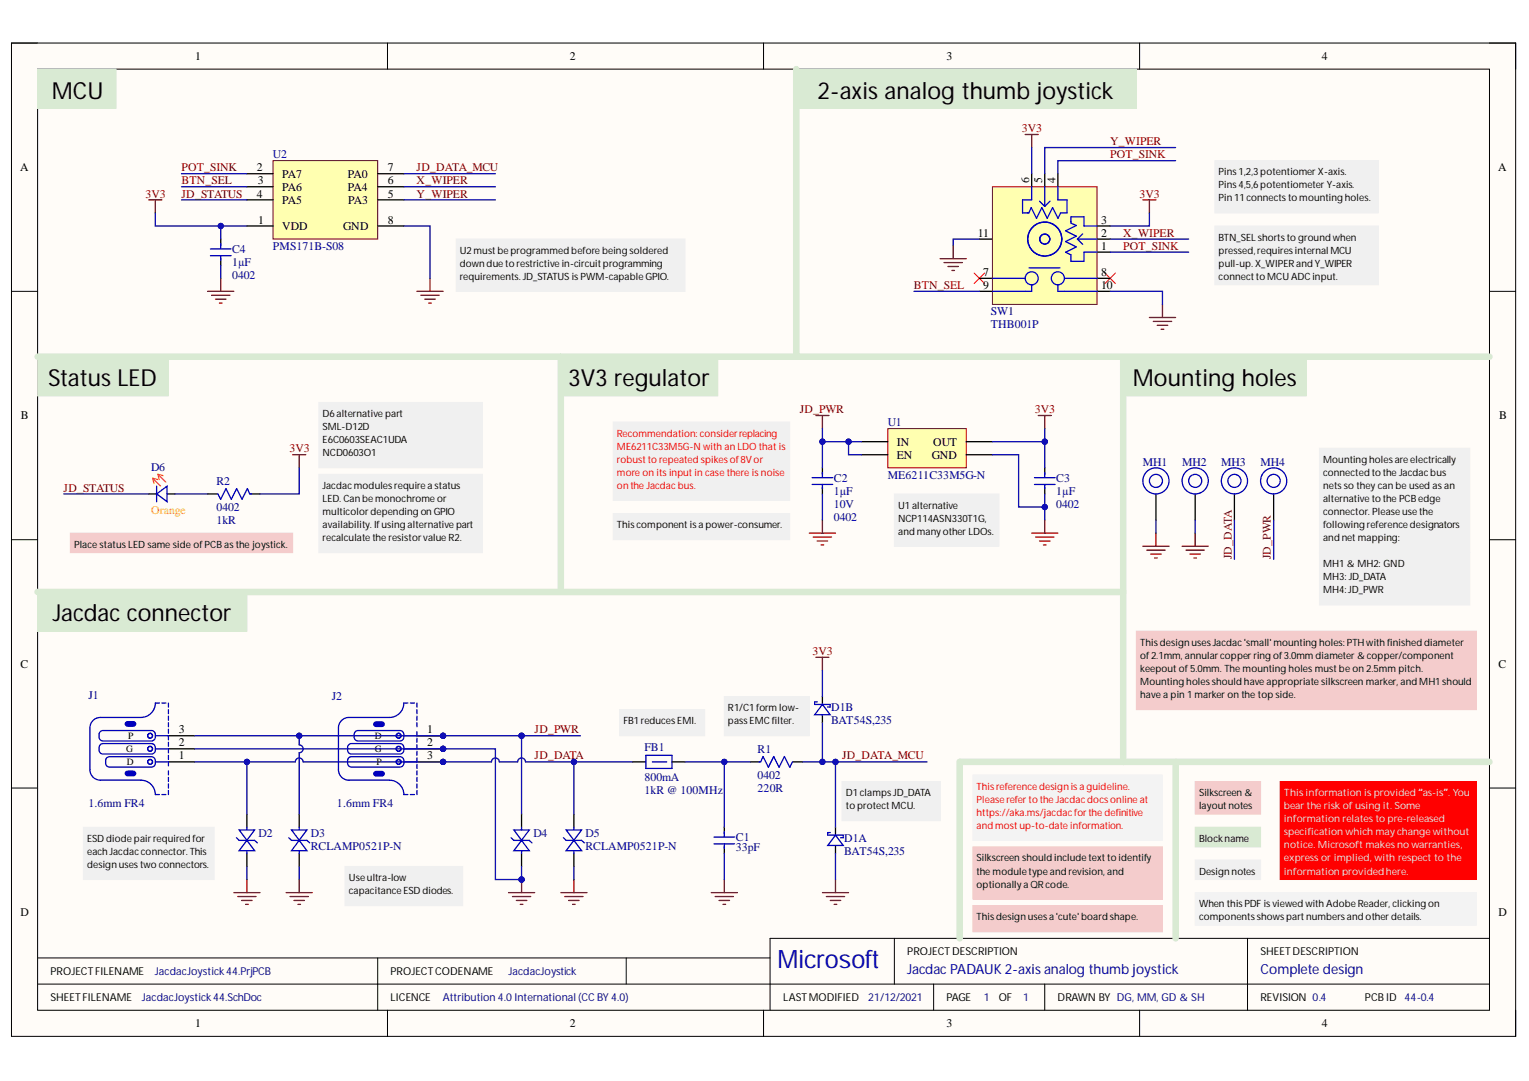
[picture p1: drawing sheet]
<svg xmlns="http://www.w3.org/2000/svg" width="297mm" height="210mm" viewBox="0 0 297 210" stroke-linecap="round" stroke-linejoin="round" font-family="sans-serif">
<defs><g id="words">
<text font-size="4.9" fill="#000080" x="151.1" y="188.1">Microsoft</text>
<g font-size="4.6">
<text x="10.1" y="19.2">MCU</text>
<text x="158.8" y="19.2">2-axis analog thumb joystick</text>
<text x="9.4" y="75">Status LED</text>
<text x="110.4" y="75">3V3 regulator</text>
<text x="220.1" y="75">Mounting holes</text>
<text x="10.2" y="120.6">Jacdac connector</text>
</g>
<g font-size="2.7" fill="#000080">
<text x="176.3" y="189.2">Jacdac PADAUK 2-axisanalog thumb joystick</text>
<text x="244.9" y="189.2">Complete design</text>
</g>
<g font-size="2.3">
<text x="37.9" y="11.7">1</text>
<text x="110.7" y="11.7">2</text>
<text x="183.9" y="11.7">3</text>
<text x="256.8" y="11.7">4</text>
<text x="3.9" y="33.3">A</text>
<text x="49.9" y="33.3">2</text>
<text x="50.1" y="35.8">3</text>
<text x="54.8" y="34.6">PA7</text>
<text x="67.6" y="34.6">PA0</text>
<text x="75.4" y="35.8">6</text>
<text x="75.4" y="33.3">7</text>
<text x="199.9" y="35.5" transform="rotate(-90 199.9 35.5)">6</text>
<text x="202.5" y="35.5" transform="rotate(-90 202.5 35.5)">5</text>
<text x="205" y="35.5" transform="rotate(-90 205 35.5)">4</text>
<text x="291" y="33.3">A</text>
<text x="49.9" y="38.4">4</text>
<text x="54.8" y="37.1">PA6</text>
<text x="54.8" y="39.6">PA5</text>
<text x="67.6" y="37.1">PA4</text>
<text x="67.7" y="39.6">PA3</text>
<text x="75.4" y="38.4">5</text>
<text x="50.2" y="43.4">1</text>
<text x="54.8" y="44.7">VDD</text>
<text x="66.6" y="44.7">GND</text>
<text x="75.4" y="43.4">8</text>
<text x="190" y="46">11</text>
<text x="213.9" y="46">2</text>
<text x="213.9" y="43.4">3</text>
<text x="191" y="53.6">7</text>
<text x="213.9" y="48.5">1</text>
<text x="213.9" y="53.6">8</text>
<text x="191" y="56.1">9</text>
<text x="213.9" y="56.1">10</text>
<text x="4.1" y="81.4">B</text>
<text x="291.2" y="81.4">B</text>
<text x="174.2" y="86.5">IN</text>
<text x="174.2" y="89.1">EN</text>
<text x="181" y="89.1">GND</text>
<text x="181.3" y="86.5">OUT</text>
<text x="4" y="129.7">C</text>
<text x="291.1" y="129.7">C</text>
<text x="34.8" y="142.4">3</text>
<text x="83" y="142.4">1</text>
<text x="34.8" y="144.9">2</text>
<text x="34.8" y="147.4">1</text>
<text x="83" y="144.9">2</text>
<text x="83" y="147.4">3</text>
<text x="4" y="177.9">D</text>
<text x="291.1" y="177.9">D</text>
<text x="37.9" y="199.5">1</text>
<text x="110.7" y="199.5">2</text>
<text x="183.9" y="199.5">3</text>
<text x="256.8" y="199.5">4</text>
</g>
<g font-size="2.3" fill="#800000">
<text x="198.5" y="25.6">3V3</text>
<text x="215.7" y="28.1">Y_WIPER</text>
<text x="35.3" y="35.8">BTN_SEL</text>
<text x="35.3" y="33.3">POT_SINK</text>
<text x="80.9" y="33.3">JD_DATA_MCU</text>
<text x="80.9" y="35.8">X_WIPER</text>
<text x="215.7" y="30.8">POT_SINK</text>
<text x="28.3" y="38.4">3V3</text>
<text x="35.3" y="38.4">JD_STATUS</text>
<text x="80.9" y="38.4">Y_WIPER</text>
<text x="221.3" y="38.4">3V3</text>
<text x="218.2" y="46">X_WIPER</text>
<text x="218.2" y="48.5">POT_SINK</text>
<text x="177.5" y="56.1">BTN_SEL</text>
<text x="155.4" y="80.2">JD_PWR</text>
<text x="201" y="80.2">3V3</text>
<text x="56.2" y="87.8">3V3</text>
<text x="12.3" y="95.5">JD_STATUS</text>
<text x="239.3" y="108.6" transform="rotate(-90 239.3 108.6)">JD_DATA</text>
<text x="246.9" y="108.6" transform="rotate(-90 246.9 108.6)">JD_PWR</text>
<text x="157.8" y="127.1">3V3</text>
<text x="103.9" y="142.4">JD_PWR</text>
<text x="103.9" y="147.4">JD_DATA</text>
<text x="163.6" y="147.4">JD_DATA_MCU</text>
</g>
<g font-size="2.3" fill="#000080">
<text x="53" y="30.8">U2</text>
<text x="45.1" y="51.7">1µF</text>
<text x="45.1" y="49.2">C4</text>
<text x="53" y="48.5">PMS171B-S08</text>
<text x="45.1" y="54.2">0402</text>
<text x="192.5" y="63.7">THB001P</text>
<text x="192.5" y="61.2">SW1</text>
<text x="172.5" y="82.7">U1</text>
<text x="29.3" y="91.4">D6</text>
<text x="42" y="94.1">R2</text>
<text x="162" y="93.5">C2</text>
<text x="172.5" y="92.9">ME6211C33M5G-N</text>
<text x="205.2" y="93.5">C3</text>
<text x="222" y="90.4">MH1</text>
<text x="229.6" y="90.4">MH2</text>
<text x="237.2" y="90.4">MH3</text>
<text x="244.9" y="90.4">MH4</text>
<text x="42" y="99.3">0402</text>
<text x="42" y="101.8">1kR</text>
<text x="162" y="96.1">1µF</text>
<text x="162" y="98.7">10V</text>
<text x="162" y="101.2">0402</text>
<text x="205.2" y="96.1">1µF</text>
<text x="205.2" y="98.7">0402</text>
<text x="17.2" y="135.8">J1</text>
<text x="64.5" y="136">J2</text>
<text x="161.5" y="140.7">BAT54S,235</text>
<text x="161.5" y="138.1">D1B</text>
<text x="125.2" y="145.9">FB1</text>
<text x="147.2" y="146.2">R1</text>
<text x="125.2" y="151.6">800mA</text>
<text x="125.2" y="154.1">1kR @ 100MHz</text>
<text x="147.2" y="151.3">0402</text>
<text x="147.2" y="153.8">220R</text>
<text x="17.2" y="156.6">1.6mm FR4</text>
<text x="65.5" y="156.6">1.6mm FR4</text>
<text x="50.2" y="162.5">D2</text>
<text x="60.4" y="165">RCLAMP0521P-N</text>
<text x="60.4" y="162.5">D3</text>
<text x="103.6" y="162.5">D4</text>
<text x="113.8" y="165">RCLAMP0521P-N</text>
<text x="113.8" y="162.5">D5</text>
<text x="142.9" y="165.2">33pF</text>
<text x="142.9" y="163.4">C1</text>
<text x="164" y="166">BAT54S,235</text>
<text x="164" y="163.5">D1A</text>
</g>
<text font-size="2.3" fill="#f90" x="29.3" y="99.8">Orange</text>
<g font-size="2.1">
<text x="176.3" y="185.5">PROJECTDESCRIPTION</text>
<text x="244.9" y="185.5">SHEETDESCRIPTION</text>
<text x="9.8" y="189.3">PROJECTFILENAME</text>
<text x="75.9" y="189.3">PROJECTCODENAME</text>
<text x="9.8" y="194.4">SHEETFILENAME</text>
<text x="75.9" y="194.4">LICENCE</text>
<text x="152.2" y="194.4">LASTMODIFIED</text>
<text x="183.9" y="194.4">PAGE</text>
<text x="194" y="194.4">OF</text>
<text x="205.4" y="194.4">DRAWN BY DG, MM, GD &amp; SH</text>
<text x="244.9" y="194.4">REVISION 0.4</text>
<text x="265.2" y="194.4">PCBID</text>
</g>
<g font-size="2.1" fill="#000080">
<text x="30.1" y="189.3">JacdacJoystick44.PrjPCB</text>
<text x="98.8" y="189.3">JacdacJoystick</text>
<text x="27.6" y="194.4">JacdacJoystick44.SchDoc</text>
<text x="86" y="194.4">Attribution 4.0International (CC BY 4.0)</text>
<text x="168.7" y="194.4">21/12/2021</text>
<text x="191.2" y="194.4">1</text>
<text x="198.8" y="194.4">1</text>
<text x="272.9" y="194.4">44-0.4</text>
</g>
<g font-size="1.9">
<text x="236.7" y="34">Pins1,2,3potentiomerX-axis.</text>
<text x="236.7" y="36.6">Pins4,5,6potentiometer Y-axis.</text>
<text x="236.7" y="39.1">Pin 11connectsto mounting holes.</text>
<text x="236.7" y="46.7">BTN_SELshortsto ground when</text>
<text x="89.3" y="49.3">U2mustbeprogrammed before being soldered</text>
<text x="89.3" y="51.8">down due to restrictive in-circuitprogramming</text>
<text x="236.7" y="49.3">pressed, requiresinternal MCU</text>
<text x="236.7" y="51.8">pull-up. X_WIPER and Y_WIPER</text>
<text x="89.3" y="54.3">requirements. JD_STATUS isPWM-capableGPIO.</text>
<text x="236.7" y="54.3">connectto MCU ADCinput.</text>
<text x="62.7" y="81">D6alternative part</text>
<text x="62.7" y="83.6">SML-D12D</text>
<text x="62.7" y="86.1">E6C0603SEAC1UDA</text>
<text x="62.7" y="88.6">NCD0603O1</text>
<text x="257" y="89.9">Mounting holesare electrically</text>
<text x="62.7" y="95">Jacdacmodulesrequire a status</text>
<text x="257" y="92.4">connected to the Jacdacbus</text>
<text x="257" y="95">netsso they can be used asan</text>
<text x="62.7" y="97.5">LED. Can bemonochrome or</text>
<text x="62.7" y="100">multicolordepending on GPIO</text>
<text x="174.5" y="98.8">U1alternative</text>
<text x="174.5" y="101.3">NCP114ASN330T1G,</text>
<text x="257" y="97.5">alternative to the PCBedge</text>
<text x="257" y="100">connector. Pleaseusethe</text>
<text x="14.4" y="106.4">Place statusLED same side ofPCB asthe joystick.</text>
<text x="62.7" y="102.6">availability. Ifusing alternative part</text>
<text x="62.7" y="105.1">recalculate the resistorvalue R2.</text>
<text x="119.9" y="102.6">Thiscomponent isa power-consumer.</text>
<text x="174.5" y="103.8">and manyother LDOs.</text>
<text x="257" y="102.6">following referencedesignators</text>
<text x="257" y="105.1">and netmapping:</text>
<text x="257" y="110.2">MH1 &amp; MH2: GND</text>
<text x="257" y="112.7">MH3: JD_DATA</text>
<text x="257" y="115.2">MH4: JD_PWR</text>
<text x="221.5" y="125.4">Thisdesign usesJacdac'small'mounting holes: PTHwith finished diameter</text>
<text x="221.5" y="127.9">of2.1mm, annularcopperring of3.0mm diameter &amp;copper/component</text>
<text x="221.5" y="130.4">keepout of5.0mm. The mounting holesmustbe on 2.5mm pitch.</text>
<text x="221.5" y="133">Mounting holesshould have appropriate silkscreen marker, and MH1should</text>
<text x="221.5" y="135.5">have a pin 1 marker on the top side.</text>
<text x="24.9" y="143.5">P</text>
<text x="72.8" y="143.5">D</text>
<text x="121.1" y="140.7">FB1reducesEMI.</text>
<text x="141.4" y="138.1">R1/C1form low-</text>
<text x="141.4" y="140.7">passEMCfilter.</text>
<text x="24.5" y="146.1">G</text>
<text x="24.6" y="148.6">D</text>
<text x="72.8" y="146.1">G</text>
<text x="73.2" y="148.6">P</text>
<text x="164.3" y="154.6">D1clampsJD_DATA</text>
<text x="232.9" y="154.6">Silkscreen &amp;</text>
<text x="164.3" y="157.1">to protectMCU.</text>
<text x="232.9" y="157.1">layoutnotes</text>
<text x="16.9" y="163.5">ESD diodepairrequired for</text>
<text x="16.9" y="166">each Jacdacconnector. This</text>
<text x="189.7" y="167.3">Silkscreen should includetextto identify</text>
<text x="232.9" y="163.5">Blockname</text>
<text x="16.9" y="168.5">design usestwo connectors.</text>
<text x="67.7" y="171.1">Useultra-low</text>
<text x="67.7" y="173.6">capacitanceESD diodes.</text>
<text x="189.7" y="169.8">the moduletypeand revision, and</text>
<text x="189.7" y="172.3">optionallya QR code.</text>
<text x="232.9" y="169.8">Design notes</text>
<text x="189.7" y="178.7">Thisdesign usesa 'cute' board shape.</text>
<text x="232.9" y="176.1">When thisPDF isviewed with AdobeReader, clicking on</text>
<text x="232.9" y="178.7">componentsshowspartnumbersand other details.</text>
</g>
<g font-size="1.9" fill="#f00">
<text x="119.9" y="84.8">Recommendation: considerreplacing</text>
<text x="119.9" y="87.4">ME6211C33M5G-N with an LDO thatis</text>
<text x="119.9" y="89.9">robustto repeated spikesof8Vor</text>
<text x="119.9" y="92.4">more on itsinput in case there isnoise</text>
<text x="119.9" y="95">on the Jacdacbus.</text>
<text x="189.7" y="153.3">Thisreferencedesign isa guideline.</text>
<text x="189.7" y="155.9">Pleaserefer to the Jacdacdocsonline at</text>
<text x="189.7" y="158.4">https://aka.ms/jacdacforthe definitive</text>
<text x="189.7" y="160.9">and mostup-to-date information.</text>
</g>
<g font-size="1.9" fill="#f0f0f0">
<text x="249.4" y="154.6">Thisinformation isprovided “as-is”. You</text>
<text x="249.4" y="157.1">bear the risk of using it. Some</text>
<text x="249.4" y="159.7">information relatesto pre-released</text>
<text x="249.4" y="162.2">specification which may change without</text>
<text x="249.4" y="164.7">notice. Microsoft makesno warranties,</text>
<text x="249.4" y="167.3">express or implied, with respect to the</text>
<text x="249.4" y="169.8">information providedhere.</text>
</g>
</g></defs>
<path d="M2.2 8.4h292.2v192.8h-292.2z" fill-rule="evenodd" fill="#fffcf8"/>
<path d="M2.2 8.4h292.2v192.8h-292.2z" fill="none" stroke="#000" stroke-width=".19"/>
<path d="M7.3 13.4h282.1v182.8h-282.1z" fill-rule="evenodd" fill="#fffcf8"/>
<g fill="none" stroke="#000" stroke-width=".19">
<path d="M2.2 8.3h5.1M7.3 13.4h282.1v182.8h-282.1zM75.3 8.3v5.1M148.3 8.3v5.1M221.4 8.4v5M289.4 8.4h5v5M2.2 56.6h5.1M289.4 56.6h5M2.2 104.8h5.1M289.4 104.8h5M2.2 153h5.1M289.4 153h5"/>
<path d="M7.3 191.1h282.1M7.3 186h142.3M73.4 186v10.2M75.3 196.2v5M121.7 186v5.1M148.3 196.2v5M173.8 182.2v8.9M181.4 191.1v5.1M203 191.1v5.1M221.4 196.2v5M242.4 182.2v14M289.4 182.2h-139.8v14"/>
<path d="M294.4 196.2v5"/>
</g>
<path d="M158.5 127.6h2.5M159.8 127.6v2.6M98.8 173.3h5.1M99.6 174.1h3.5M100.3 174.8h2M101.1 175.6h.5M101.3 170.8v2.5M159.8 173.3h5M160.5 174.1h3.6M161.3 174.8h2M162.1 175.6h.5M162.3 170.8v2.5" fill="none" stroke="#800000" stroke-width=".25"/>
<circle cx="101.3" cy="170.8" r=".51" fill="#000080"/>
<circle cx="101.3" cy="170.8" r=".51" fill="none" stroke="#000080" stroke-width=".19"/>
<g fill="none" stroke="#800000" stroke-width=".25">
<path d="M222 106.1h5.1M222.8 106.8h3.5M223.5 107.6h2.1M224.3 108.3h.5M224.6 103.5v2.6M109 173.3h5M109.7 174.1h3.6M110.5 174.8h2M111.2 175.6h.5M111.5 170.8v2.5M138.2 173.3h5M138.9 174.1h3.6"/>
<path d="M139.7 174.8h2M140.5 175.6h.5M140.7 170.8v2.5"/>
</g>
<path d="M108.9 69.3h30.5v7.6h-30.5z" fill-rule="evenodd" fill="#d9ead3"/>
<path d="M108.9 69.3h30.5v7.6h-30.5z" fill="none" stroke="#d9ead3" stroke-width=".19"/>
<path d="M7.3 114.9h210.9" fill="none" stroke="#d9ead3" stroke-width="1.3"/>
<path d="M7.3 114.9h40.7v7.7h-40.7z" fill-rule="evenodd" fill="#d9ead3"/>
<path d="M7.3 114.9h40.7v7.7h-40.7z" fill="none" stroke="#d9ead3" stroke-width=".19"/>
<path d="M7.3 69.3h282.1" fill="none" stroke="#d9ead3" stroke-width="1.3"/>
<path d="M154.7 13.4h66.1v7.6h-66.1z" fill-rule="evenodd" fill="#d9ead3"/>
<path d="M154.7 13.4h66.1v7.6h-66.1z" fill="none" stroke="#d9ead3" stroke-width=".19"/>
<path d="M154.7 13.4v55.9" fill="none" stroke="#d9ead3" stroke-width="1.3"/>
<path d="M218.2 69.3h35.6v7.6h-35.6z" fill-rule="evenodd" fill="#d9ead3"/>
<path d="M218.2 69.3h35.6v7.6h-35.6z" fill="none" stroke="#d9ead3" stroke-width=".19"/>
<path d="M7.3 13.4h15.3v7.6h-15.3z" fill-rule="evenodd" fill="#d9ead3"/>
<path d="M7.3 13.4h15.3v7.6h-15.3z" fill="none" stroke="#d9ead3" stroke-width=".19"/>
<path d="M7.3 69.3h25.4v7.6h-25.4z" fill-rule="evenodd" fill="#d9ead3"/>
<path d="M7.3 69.3h25.4v7.6h-25.4z" fill="none" stroke="#d9ead3" stroke-width=".19"/>
<path d="M122.9 147.9h2.6M130.5 147.9h2.6M145.8 147.9h1.8M154.1 147.9h1.9" fill="none" stroke="#000" stroke-width=".25"/>
<path d="M125.5 146.7h5v2.5h-5zM126.7 147.9h2.8M147.5 147.9h.3l.4-1 1.1 2.1 1-2.1 1.1 2.1 1-2.1 1 2.1 .6-1.1" fill="none" stroke="#00f" stroke-width=".25"/>
<g fill="none" stroke="#800000" stroke-width=".25">
<path d="M229.6 106.1h5.1M230.4 106.8h3.6M231.2 107.6h2M231.9 108.3h.5M232.2 103.5v2.6M45.4 173.3h5.1M46.2 174.1h3.5M47 174.8h2M47.7 175.6h.5M48 170.8v2.5M55.6 173.3h5.1M56.4 174.1h3.5"/>
<path d="M57.1 174.8h2M57.9 175.6h.5M58.1 170.8v2.5"/>
</g>
<path d="M88.6 46.4h44.5v10.2h-44.5z" fill-rule="evenodd" fill="#f0f0f0"/>
<path d="M88.6 46.4h44.5v10.2h-44.5z" fill="none" stroke="#f0f0f0" stroke-width=".19"/>
<path d="M108.9 69.3v45.6" fill="none" stroke="#d9ead3" stroke-width="1.3"/>
<path d="M67 168.2h22.9v7.7h-22.9z" fill-rule="evenodd" fill="#f0f0f0"/>
<path d="M67 168.2h22.9v7.7h-22.9z" fill="none" stroke="#f0f0f0" stroke-width=".19"/>
<path d="M140.7 135.3h16.5v7.6h-16.5z" fill-rule="evenodd" fill="#f0f0f0"/>
<path d="M140.7 135.3h16.5v7.6h-16.5z" fill="none" stroke="#f0f0f0" stroke-width=".19"/>
<path d="M163.6 151.8h19v7.6h-19z" fill-rule="evenodd" fill="#f0f0f0"/>
<path d="M163.6 151.8h19v7.6h-19z" fill="none" stroke="#f0f0f0" stroke-width=".19"/>
<path d="M218.2 69.3v78.6" fill="none" stroke="#d9ead3" stroke-width="1.3"/>
<path d="M42.9 46.4v1.3M42.9 50.2v1.3M224.6 95.9v5.1M232.2 95.9v5.1M239.8 95.9v5.1M247.4 95.9v5.1" fill="none" stroke="#000" stroke-width=".25"/>
<g fill="none" stroke="#00f" stroke-width=".25">
<path d="M40.9 48.3h4M40.9 49.7h4M42.9 47.3v1M42.9 49.7v.8"/>
<circle cx="224.6" cy="93.4" r="1.27"/>
<circle cx="224.6" cy="93.4" r="2.54"/>
<circle cx="232.2" cy="93.4" r="1.27"/>
<circle cx="232.2" cy="93.4" r="2.54"/>
<circle cx="239.8" cy="93.4" r="1.27"/>
<circle cx="239.8" cy="93.4" r="2.54"/>
<circle cx="247.4" cy="93.4" r="1.27"/>
<circle cx="247.4" cy="93.4" r="2.54"/>
</g>
<path d="M40.3 56.6h5.1M41.1 57.3h3.6M41.9 58.1h2M42.6 58.9h.5M42.9 54v2.6M81 56.6h5.1M81.8 57.3h3.5M82.5 58.1h2.1M83.3 58.9h.5M83.5 54v2.6" fill="none" stroke="#800000" stroke-width=".25"/>
<path d="M53 31.2h20.4v15.2h-20.4z" fill-rule="evenodd" fill="#ffffb0"/>
<path d="M53 31.2h20.4v15.2h-20.4z" fill="none" stroke="#800000" stroke-width=".19"/>
<path d="M48 33.7h5M48 36.3h5M48 38.8h5M73.4 33.7h5.1M73.4 36.3h5.1M73.4 38.8h5.1M48 43.9h5M73.4 43.9h5.1" fill="none" stroke="#000" stroke-width=".25"/>
<path d="M189.2 53l2.1 2.1M191.3 53l-2.1 2.1M214.7 53l2 2.1M216.7 53l-2 2.1" fill="none" stroke="#f00" stroke-width=".19"/>
<path d="M182.6 50.2h5.1M183.4 51h3.6M184.2 51.7h2M184.9 52.5h.5M185.2 47.7v2.5M225.8 59.1v2.6M223.3 61.7h5.1M224.1 62.4h3.5M224.8 63.2h2.1M225.6 63.9h.5" fill="none" stroke="#800000" stroke-width=".25"/>
<path d="M236 43.9h31.8v11.4h-31.8z" fill-rule="evenodd" fill="#f0f0f0"/>
<path d="M236 43.9h31.8v11.4h-31.8z" fill="none" stroke="#f0f0f0" stroke-width=".19"/>
<path d="M236 31.2h31.8v10.1h-31.8z" fill-rule="evenodd" fill="#f0f0f0"/>
<path d="M236 31.2h31.8v10.1h-31.8z" fill="none" stroke="#f0f0f0" stroke-width=".19"/>
<path d="M40.3 95.9h1.9M48.7 95.9h1.8" fill="none" stroke="#000" stroke-width=".25"/>
<path d="M42.3 95.9l.6 1 1-2 1 2 1.1-2 1 2 1.1-2 .4 1h.3" fill="none" stroke="#00f" stroke-width=".25"/>
<path d="M56.9 88.3h2.5M58.1 88.3v2.5" fill="none" stroke="#800000" stroke-width=".25"/>
<path d="M13.7 103.5h43.2v3.8h-43.2z" fill-rule="evenodd" fill="#f4cccc"/>
<path d="M13.7 103.5h43.2v3.8h-43.2z" fill="none" stroke="#f4cccc" stroke-width=".19"/>
<g fill="none" stroke="#800000" stroke-width=".25">
<path d="M28.9 38.8h2.5M30.2 38.8v2.5M199.2 26.1h2.5M200.4 26.1v2.6M222 38.8h2.6M223.3 38.8v2.5M158.5 80.7h2.5M159.8 80.7v2.5M157.2 103.5h5.1M158 104.3h3.5M158.8 105h2M159.5 105.8h.5"/>
<path d="M159.8 101v2.5M200.4 103.5h5.1M201.2 104.3h3.5M201.9 105.1h2.1M202.7 105.8h.5M203 101v2.5"/>
</g>
<g fill="none" stroke="#000" stroke-width=".25">
<path d="M200.4 33.7v2.6M203 33.7v2.6M205.5 33.7v2.6M190.3 46.4h2.5M190.3 56.6h2.5M190.3 54h2.5M213.1 49h2.6M213.1 46.4h2.6M213.1 43.9h2.6M213.1 56.6h2.6M213.1 54h2.6M28.9 95.9h1.5"/>
<path d="M32.5 95.9h1.5M159.8 90.8v1.3M159.8 94.6v1.3M203 90.8v1.3M203 94.6v1.3M159.8 135.3v1.5M159.8 138.8v1.5M48 158.1v2.5M58.1 158.1v2.5M101.3 158.1v2.5M111.5 158.1v2.5M48 165.7v2.5"/>
<path d="M58.1 165.7v2.5M101.3 165.7v2.5M111.5 165.7v2.5M140.7 160.6v1.3M140.7 164.4v1.3M162.3 160.6v1.6M162.3 164.2v1.5"/>
</g>
<g fill="none" stroke="#00f" stroke-width=".25">
<path d="M30.4 94.4v3M30.4 95.9l2-1.5v3zM157.8 92.7h4M157.8 94.1h4M159.8 91.8v.9M159.8 94.1v.8M201 92.8h4M201 94.1h4M203 91.8v1M203 94.1v.8M158.8 136.3h-.5v.5h3v.5h-.5M159.8 136.8l1.5 2h-3z"/>
<path d="M45.9 162.7l.6 .5h3l.5 .5M46.5 161.2h3l-1.5 2zM48 163.2l1.5 2h-3zM48 160.6v.5M48 165.2v.5M56.1 162.7l.5 .5h3l.6 .5M56.6 161.2h3l-1.5 2zM58.1 163.2l1.5 2h-3zM58.1 160.6v.5M58.1 165.2v.5M99.3 162.7l.5 .5h3l.6 .5M99.8 161.2h3l-1.5 2z"/>
<path d="M101.3 163.2l1.5 2h-3zM101.3 160.6v.5M101.3 165.2v.5M109.5 162.7l.5 .5h3l.5 .5M110 161.2h3l-1.5 2zM111.5 163.2l1.5 2h-3zM111.5 160.6v.5M111.5 165.2v.5M138.7 162.5h4M138.7 163.9h4M140.7 161.6v.9M140.7 163.9v.8"/>
<path d="M161.3 161.7h-.5v.5h3v.5h-.5M162.3 162.2l1.5 2h-3z"/>
</g>
<path d="M29.7 92.9l1.5 1.5M29.7 92.9l1 .2M29.7 92.9l.2 1M30.7 92.1l1.5 1.5M30.7 92.1l1 .3M30.7 92.1l.2 1" fill="none" stroke="#fd8300" stroke-width=".25"/>
<path d="M192.8 36.3h20.3v22.8h-20.3z" fill-rule="evenodd" fill="#ffffb0"/>
<path d="M192.8 36.3h20.3v22.8h-20.3z" fill="none" stroke="#800000" stroke-width=".19"/>
<g fill="none" stroke="#00f" stroke-width=".25">
<path d="M200.4 36.3v2.5h-1.8v2.5h1.3l.4-1 1.1 2.1 1-2.1 1 2.1 1.1-2.1 1 2.1 .5-1.1M201.9 39.1l1.1 1M203 36.3v3.8M204 39.1l-1 1M205.5 36.3v2.5h1.8v2.5h-1.3M192.8 54h6.4M199.9 52h6M200.7 55.3h-.3v1.3h-7.6M205.5 55.3v1.3h7.6M206.8 54h6.3M209.3 46.4h3.8M209.3 46.4l1 1"/>
<path d="M210.3 45.4l-1 1M213.1 43.9h-2.5v-1.8h-2.6v1.2l1.1 .5-2.1 1 2.1 1.1-2.1 1 2.1 1-2.1 1.1 1 .5M213.1 49h-2.5v1.7h-2.6v-1.2"/>
<circle cx="200.4" cy="54" r="1.27"/>
<circle cx="203" cy="46.4" r=".97"/>
<circle cx="203" cy="46.4" r="3.3"/>
<circle cx="203" cy="46.4" r=".98"/>
<circle cx="205.5" cy="54" r="1.27"/>
</g>
<path d="M172.5 83.2h15.2v7.6h-15.2z" fill-rule="evenodd" fill="#ffffb0"/>
<path d="M172.5 83.2h15.2v7.6h-15.2z" fill="none" stroke="#800000" stroke-width=".19"/>
<path d="M167.4 85.8h5.1M167.4 88.3h5.1M187.7 85.8h5.1M187.7 88.3h5.1M32.7 145.4h5.1M32.7 147.9h5.1M32.7 142.9h5.1" fill="none" stroke="#000" stroke-width=".25"/>
<g fill="none" stroke="#00f" stroke-width=".25">
<path d="M31 136.5h-.8a2.79 2.79 0 0 1-2.8 2.8h-7.9a2.03 2.03 0 0 0-2 2v8.2a2.03 2.03 0 0 0 2 2h7.9a2.79 2.79 0 0 1 2.8 2.8h.8M31.4 136.5h.8M32.7 136.5v.8M32.7 137.8v.8M32.7 139.1v.7M19.5 144.6l.5-.2h9.4a1.05 1.05 0 0 1 .8 1 1.05 1.05 0 0 1-.8 1h-9.4a1.05 1.05 0 0 1-.8-.7 1.05 1.05 0 0 1 .3-1.1zM19.5 142.1l.5-.2h9.4a1.04 1.04 0 0 1 .8 1 1.04 1.04 0 0 1-.8 1h-9.4a1.05 1.05 0 0 1-.8-.8 1.05 1.05 0 0 1 .3-1zM20.7 147.1l.6-.2h8.1a1.04 1.04 0 0 1 .8 1 1.04 1.04 0 0 1-.8 1.1h-8.1a1.05 1.05 0 0 1-.8-.8 1.05 1.05 0 0 1 .2-1.1zM30.2 145.4h2.5v.8M30.2 142.9h2.5v.8M30.2 147.9h2.5v.8M31.4 154.3h.8"/>
<path d="M32.7 140.3v.8M32.7 141.6v.8M32.7 144.1v.8M32.7 146.7v.8M32.7 149.7v.8M32.7 151v.7M32.7 152.2v.8M32.7 153.5v.8"/>
<circle cx="29.2" cy="145.4" r=".47"/>
<circle cx="29.2" cy="142.9" r=".47"/>
<circle cx="29.2" cy="147.9" r=".47"/>
</g>
<path d="M24.4 140.3a1.76 1.76 0 0 1 1.7-.1 .42 .42 0 0 1 .3 .4 .42 .42 0 0 1-.3 .4 1.74 1.74 0 0 1-1.7-.2z" fill="#00f"/>
<path d="M24.4 140.3a1.76 1.76 0 0 1 1.7-.1 .42 .42 0 0 1 .3 .4 .42 .42 0 0 1-.3 .4 1.74 1.74 0 0 1-1.7-.2z" fill="none" stroke="#00f" stroke-width=".25"/>
<path d="M24.4 150a1.76 1.76 0 0 1 1.7-.2 .42 .42 0 0 1 .3 .4 .42 .42 0 0 1-.3 .4 1.74 1.74 0 0 1-1.7-.2z" fill="#00f"/>
<path d="M24.4 150a1.76 1.76 0 0 1 1.7-.2 .42 .42 0 0 1 .3 .4 .42 .42 0 0 1-.3 .4 1.74 1.74 0 0 1-1.7-.2z" fill="none" stroke="#00f" stroke-width=".25"/>
<circle cx="86.1" cy="145.4" r=".51" fill="#000080"/>
<circle cx="86.1" cy="145.4" r=".51" fill="none" stroke="#000080" stroke-width=".19"/>
<circle cx="86.1" cy="142.9" r=".51" fill="#000080"/>
<circle cx="86.1" cy="142.9" r=".51" fill="none" stroke="#000080" stroke-width=".19"/>
<circle cx="86.1" cy="147.9" r=".51" fill="#000080"/>
<circle cx="86.1" cy="147.9" r=".51" fill="none" stroke="#000080" stroke-width=".19"/>
<path d="M81 145.4h5.1" fill="none" stroke="#000" stroke-width=".25"/>
<circle cx="86.1" cy="145.4" r=".51" fill="#000080"/>
<circle cx="86.1" cy="145.4" r=".51" fill="none" stroke="#000080" stroke-width=".19"/>
<path d="M81 142.9h5.1" fill="none" stroke="#000" stroke-width=".25"/>
<circle cx="86.1" cy="142.9" r=".51" fill="#000080"/>
<circle cx="86.1" cy="142.9" r=".51" fill="none" stroke="#000080" stroke-width=".19"/>
<path d="M81 147.9h5.1" fill="none" stroke="#000" stroke-width=".25"/>
<circle cx="86.1" cy="147.9" r=".51" fill="#000080"/>
<circle cx="86.1" cy="147.9" r=".51" fill="none" stroke="#000080" stroke-width=".19"/>
<g fill="none" stroke="#00f" stroke-width=".25">
<path d="M79.2 136.5h-.7a2.8 2.8 0 0 1-2.8 2.8h-7.9a2.03 2.03 0 0 0-2 2v8.2a2.03 2.03 0 0 0 2 2h7.9a2.8 2.8 0 0 1 2.8 2.8h.7M79.7 136.5h.8M81 136.5v.8M81 137.8v.8M81 139.1v.7M67.8 144.6l.5-.2h9.4a1.05 1.05 0 0 1 .8 1 1.05 1.05 0 0 1-.8 1h-9.4a1.06 1.06 0 0 1-.8-.7 1.06 1.06 0 0 1 .3-1.1zM67.8 147.1l.5-.2h9.4a1.04 1.04 0 0 1 .8 1 1.04 1.04 0 0 1-.8 1.1h-9.4a1.05 1.05 0 0 1-.8-.8 1.05 1.05 0 0 1 .3-1.1zM69 142.1l.6-.2h8.1a1.04 1.04 0 0 1 .8 1 1.04 1.04 0 0 1-.8 1h-8.1a1.05 1.05 0 0 1-.9-.8 1.05 1.05 0 0 1 .3-1zM79.7 154.3h.8M81 144.6v.8h-2.5M81 147.1v.8h-2.5M81 140.3v.8"/>
<path d="M81 142.1v.8h-2.5M81 143.3v.8M81 145.9v.8M81 148.4v.8M81 149.7v.8M81 151v.7M81 152.2v.8M81 153.5v.8"/>
<circle cx="77.4" cy="145.4" r=".47"/>
<circle cx="77.4" cy="142.9" r=".47"/>
<circle cx="77.4" cy="147.9" r=".47"/>
</g>
<path d="M72.7 150a1.74 1.74 0 0 1 1.7-.1 .42 .42 0 0 1 .2 .3 .42 .42 0 0 1-.2 .4 1.76 1.76 0 0 1-1.7-.1z" fill="#00f"/>
<path d="M72.7 150a1.74 1.74 0 0 1 1.7-.1 .42 .42 0 0 1 .2 .3 .42 .42 0 0 1-.2 .4 1.76 1.76 0 0 1-1.7-.1z" fill="none" stroke="#00f" stroke-width=".25"/>
<path d="M72.7 140.4a1.74 1.74 0 0 1 1.7-.2 .42 .42 0 0 1 .2 .4 .42 .42 0 0 1-.2 .4 1.74 1.74 0 0 1-1.7-.2z" fill="#00f"/>
<path d="M72.7 140.4a1.74 1.74 0 0 1 1.7-.2 .42 .42 0 0 1 .2 .4 .42 .42 0 0 1-.2 .4 1.74 1.74 0 0 1-1.7-.2z" fill="none" stroke="#00f" stroke-width=".25"/>
<path d="M120.4 137.8h16.5v5.1h-16.5z" fill-rule="evenodd" fill="#f0f0f0"/>
<path d="M120.4 137.8h16.5v5.1h-16.5z" fill="none" stroke="#f0f0f0" stroke-width=".19"/>
<path d="M201.7 80.7h2.5M203 80.7v2.5" fill="none" stroke="#800000" stroke-width=".25"/>
<path d="M220.8 122.6h66v15.2h-66z" fill-rule="evenodd" fill="#f4cccc"/>
<path d="M220.8 122.6h66v15.2h-66z" fill="none" stroke="#f4cccc" stroke-width=".19"/>
<path d="M256.3 107.3h29.2v10.2h-29.2z" fill-rule="evenodd" fill="#f0f0f0"/>
<path d="M256.3 107.3h29.2v10.2h-29.2z" fill="none" stroke="#f0f0f0" stroke-width=".19"/>
<path d="M256.3 87h29.2v20.3h-29.2z" fill-rule="evenodd" fill="#f0f0f0"/>
<path d="M256.3 87h29.2v20.3h-29.2z" fill="none" stroke="#f0f0f0" stroke-width=".19"/>
<path d="M232.2 160.6h12.7v3.8h-12.7z" fill-rule="evenodd" fill="#d9ead3"/>
<path d="M232.2 160.6h12.7v3.8h-12.7z" fill="none" stroke="#d9ead3" stroke-width=".19"/>
<path d="M232.2 167h12.7v3.8h-12.7z" fill-rule="evenodd" fill="#f0f0f0"/>
<path d="M232.2 167h12.7v3.8h-12.7z" fill="none" stroke="#f0f0f0" stroke-width=".19"/>
<path d="M232.2 151.8h12.7v6.3h-12.7z" fill-rule="evenodd" fill="#f4cccc"/>
<path d="M232.2 151.8h12.7v6.3h-12.7z" fill="none" stroke="#f4cccc" stroke-width=".19"/>
<path d="M186.4 147.9h103" fill="none" stroke="#d9ead3" stroke-width="1.3"/>
<path d="M248.7 151.8h38.1v19h-38.1z" fill-rule="evenodd" fill="#f00"/>
<path d="M248.7 151.8h38.1v19h-38.1z" fill="none" stroke="#f00" stroke-width=".19"/>
<path d="M232.2 173.3h54.6v6.4h-54.6z" fill-rule="evenodd" fill="#f3f3f3"/>
<path d="M232.2 173.3h54.6v6.4h-54.6z" fill="none" stroke="#f3f3f3" stroke-width=".19"/>
<path d="M228.4 147.9v34.3" fill="none" stroke="#d9ead3" stroke-width="1.3"/>
<path d="M189 175.9h36.8v5h-36.8z" fill-rule="evenodd" fill="#f4cccc"/>
<path d="M189 175.9h36.8v5h-36.8z" fill="none" stroke="#f4cccc" stroke-width=".19"/>
<path d="M189 164.4h36.8v10.2h-36.8z" fill-rule="evenodd" fill="#f4cccc"/>
<path d="M189 164.4h36.8v10.2h-36.8z" fill="none" stroke="#f4cccc" stroke-width=".19"/>
<path d="M189 150.5h36.8v12.7h-36.8z" fill-rule="evenodd" fill="#f3f3f3"/>
<path d="M189 150.5h36.8v12.7h-36.8z" fill="none" stroke="#f3f3f3" stroke-width=".19"/>
<path d="M186.4 147.9v34.3" fill="none" stroke="#d9ead3" stroke-width="1.3"/>
<path d="M173.8 95.9h20.3v10.2h-20.3z" fill-rule="evenodd" fill="#f0f0f0"/>
<path d="M173.8 95.9h20.3v10.2h-20.3z" fill="none" stroke="#f0f0f0" stroke-width=".19"/>
<path d="M119.1 82h34.3v15.2h-34.3z" fill-rule="evenodd" fill="#f0f0f0"/>
<path d="M119.1 82h34.3v15.2h-34.3z" fill="none" stroke="#f0f0f0" stroke-width=".19"/>
<path d="M119.1 99.7h34.3v5.1h-34.3z" fill-rule="evenodd" fill="#f0f0f0"/>
<path d="M119.1 99.7h34.3v5.1h-34.3z" fill="none" stroke="#f0f0f0" stroke-width=".19"/>
<path d="M159.8 130.2v5.1M101.3 142.9v15.2M111.5 168.2v2.6M162.3 165.7v5.1" fill="none" stroke="#000080" stroke-width=".25"/>
<circle cx="101.3" cy="142.9" r=".51" fill="#000080"/>
<circle cx="101.3" cy="142.9" r=".51" fill="none" stroke="#000080" stroke-width=".19"/>
<path d="M224.6 101v2.5M101.3 142.9h11.5M140.7 165.7v5.1" fill="none" stroke="#000080" stroke-width=".25"/>
<circle cx="101.3" cy="142.9" r=".51" fill="#000080"/>
<circle cx="101.3" cy="142.9" r=".51" fill="none" stroke="#000080" stroke-width=".19"/>
<path d="M232.2 101v2.5M37.8 142.9h63.5" fill="none" stroke="#000080" stroke-width=".25"/>
<circle cx="58.1" cy="142.9" r=".51" fill="#000080"/>
<circle cx="58.1" cy="142.9" r=".51" fill="none" stroke="#000080" stroke-width=".19"/>
<circle cx="86.1" cy="142.9" r=".51" fill="#000080"/>
<circle cx="86.1" cy="142.9" r=".51" fill="none" stroke="#000080" stroke-width=".19"/>
<circle cx="101.3" cy="142.9" r=".51" fill="#000080"/>
<circle cx="101.3" cy="142.9" r=".51" fill="none" stroke="#000080" stroke-width=".19"/>
<path d="M37.8 145.4h58.4v25.4h5.1" fill="none" stroke="#000080" stroke-width=".25"/>
<circle cx="86.1" cy="145.4" r=".51" fill="#000080"/>
<circle cx="86.1" cy="145.4" r=".51" fill="none" stroke="#000080" stroke-width=".19"/>
<circle cx="101.3" cy="170.8" r=".51" fill="#000080"/>
<circle cx="101.3" cy="170.8" r=".51" fill="none" stroke="#000080" stroke-width=".19"/>
<path d="M58.1 142.9v1.7a.76 .76 0 0 1 .8 .8 .76 .76 0 0 1-.8 .8v11.9" fill="none" stroke="#000080" stroke-width=".25"/>
<circle cx="58.1" cy="142.9" r=".51" fill="#000080"/>
<circle cx="58.1" cy="142.9" r=".51" fill="none" stroke="#000080" stroke-width=".19"/>
<path d="M111.5 147.9v10.2M48 168.2v2.6M58.1 168.2v2.6" fill="none" stroke="#000080" stroke-width=".25"/>
<circle cx="111.5" cy="147.9" r=".51" fill="#000080"/>
<circle cx="111.5" cy="147.9" r=".51" fill="none" stroke="#000080" stroke-width=".19"/>
<path d="M37.8 147.9h19.6a.76 .76 0 0 1 .7-.7 .76 .76 0 0 1 .8 .7h36.6a.76 .76 0 0 1 .7-.7 .76 .76 0 0 1 .8 .7h3.6a.76 .76 0 0 1 .7-.7 .76 .76 0 0 1 .8 .7h20.8" fill="none" stroke="#000080" stroke-width=".25"/>
<circle cx="48" cy="147.9" r=".51" fill="#000080"/>
<circle cx="48" cy="147.9" r=".51" fill="none" stroke="#000080" stroke-width=".19"/>
<circle cx="86.1" cy="147.9" r=".51" fill="#000080"/>
<circle cx="86.1" cy="147.9" r=".51" fill="none" stroke="#000080" stroke-width=".19"/>
<circle cx="111.5" cy="147.9" r=".51" fill="#000080"/>
<circle cx="111.5" cy="147.9" r=".51" fill="none" stroke="#000080" stroke-width=".19"/>
<path d="M48 147.9v10.2" fill="none" stroke="#000080" stroke-width=".25"/>
<circle cx="48" cy="147.9" r=".51" fill="#000080"/>
<circle cx="48" cy="147.9" r=".51" fill="none" stroke="#000080" stroke-width=".19"/>
<path d="M101.3 168.2v2.6" fill="none" stroke="#000080" stroke-width=".25"/>
<circle cx="101.3" cy="170.8" r=".51" fill="#000080"/>
<circle cx="101.3" cy="170.8" r=".51" fill="none" stroke="#000080" stroke-width=".19"/>
<g fill="none" stroke="#000080" stroke-width=".25">
<path d="M35.3 33.7h12.7M35.3 36.3h12.7M35.3 38.8h12.7M78.5 33.7h17.7M78.5 36.3h17.7M78.5 38.8h17.7M200.4 28.7v5M228.4 31.2h-22.9v2.5M228.4 28.7h-25.4v5M42.9 51.5v2.5M78.5 43.9h5v10.1M177.6 56.6h12.7"/>
<path d="M190.3 46.4h-5.1v1.3M215.7 56.6h10.1v2.5M215.7 49h15.2M215.7 46.4h15.2M12.4 95.9h16.5M34 95.9h6.3M58.1 90.8v5.1h-7.6M164.8 85.8v2.5h2.6M239.8 101v7.6M247.4 101v7.6"/>
</g>
<circle cx="164.8" cy="85.8" r=".51" fill="#000080"/>
<circle cx="164.8" cy="85.8" r=".51" fill="none" stroke="#000080" stroke-width=".19"/>
<path d="M192.8 88.3h5.1v10.2h5.1" fill="none" stroke="#000080" stroke-width=".25"/>
<circle cx="203" cy="98.5" r=".51" fill="#000080"/>
<circle cx="203" cy="98.5" r=".51" fill="none" stroke="#000080" stroke-width=".19"/>
<path d="M159.8 85.8v5M159.8 95.9v5.1" fill="none" stroke="#000080" stroke-width=".25"/>
<circle cx="159.8" cy="85.8" r=".51" fill="#000080"/>
<circle cx="159.8" cy="85.8" r=".51" fill="none" stroke="#000080" stroke-width=".19"/>
<path d="M42.9 43.9v2.5M223.3 41.3v2.6h-7.6" fill="none" stroke="#000080" stroke-width=".25"/>
<circle cx="42.9" cy="43.9" r=".51" fill="#000080"/>
<circle cx="42.9" cy="43.9" r=".51" fill="none" stroke="#000080" stroke-width=".19"/>
<path d="M30.2 41.3v2.6h17.8" fill="none" stroke="#000080" stroke-width=".25"/>
<circle cx="42.9" cy="43.9" r=".51" fill="#000080"/>
<circle cx="42.9" cy="43.9" r=".51" fill="none" stroke="#000080" stroke-width=".19"/>
<path d="M192.8 85.8h10.2v5" fill="none" stroke="#000080" stroke-width=".25"/>
<circle cx="203" cy="85.8" r=".51" fill="#000080"/>
<circle cx="203" cy="85.8" r=".51" fill="none" stroke="#000080" stroke-width=".19"/>
<path d="M203 83.2v2.6" fill="none" stroke="#000080" stroke-width=".25"/>
<circle cx="203" cy="85.8" r=".51" fill="#000080"/>
<circle cx="203" cy="85.8" r=".51" fill="none" stroke="#000080" stroke-width=".19"/>
<path d="M133.1 147.9h12.7" fill="none" stroke="#000080" stroke-width=".25"/>
<circle cx="140.7" cy="147.9" r=".51" fill="#000080"/>
<circle cx="140.7" cy="147.9" r=".51" fill="none" stroke="#000080" stroke-width=".19"/>
<path d="M140.7 147.9v12.7" fill="none" stroke="#000080" stroke-width=".25"/>
<circle cx="140.7" cy="147.9" r=".51" fill="#000080"/>
<circle cx="140.7" cy="147.9" r=".51" fill="none" stroke="#000080" stroke-width=".19"/>
<path d="M159.8 140.3v7.6" fill="none" stroke="#000080" stroke-width=".25"/>
<circle cx="159.8" cy="147.9" r=".51" fill="#000080"/>
<circle cx="159.8" cy="147.9" r=".51" fill="none" stroke="#000080" stroke-width=".19"/>
<path d="M156 147.9h24.1" fill="none" stroke="#000080" stroke-width=".25"/>
<circle cx="159.8" cy="147.9" r=".51" fill="#000080"/>
<circle cx="159.8" cy="147.9" r=".51" fill="none" stroke="#000080" stroke-width=".19"/>
<circle cx="162.3" cy="147.9" r=".51" fill="#000080"/>
<circle cx="162.3" cy="147.9" r=".51" fill="none" stroke="#000080" stroke-width=".19"/>
<path d="M162.3 147.9v12.7" fill="none" stroke="#000080" stroke-width=".25"/>
<circle cx="162.3" cy="147.9" r=".51" fill="#000080"/>
<circle cx="162.3" cy="147.9" r=".51" fill="none" stroke="#000080" stroke-width=".19"/>
<path d="M159.8 83.2v2.6h7.6" fill="none" stroke="#000080" stroke-width=".25"/>
<circle cx="164.8" cy="85.8" r=".51" fill="#000080"/>
<circle cx="164.8" cy="85.8" r=".51" fill="none" stroke="#000080" stroke-width=".19"/>
<circle cx="159.8" cy="85.8" r=".51" fill="#000080"/>
<circle cx="159.8" cy="85.8" r=".51" fill="none" stroke="#000080" stroke-width=".19"/>
<path d="M203 95.9v5.1" fill="none" stroke="#000080" stroke-width=".25"/>
<circle cx="203" cy="98.5" r=".51" fill="#000080"/>
<circle cx="203" cy="98.5" r=".51" fill="none" stroke="#000080" stroke-width=".19"/>
<path d="M61.9 78.1h31.8v12.7h-31.8z" fill-rule="evenodd" fill="#f0f0f0"/>
<path d="M61.9 78.1h31.8v12.7h-31.8z" fill="none" stroke="#f0f0f0" stroke-width=".19"/>
<path d="M61.9 92.1h31.8v15.2h-31.8z" fill-rule="evenodd" fill="#f0f0f0"/>
<path d="M61.9 92.1h31.8v15.2h-31.8z" fill="none" stroke="#f0f0f0" stroke-width=".19"/>
<path d="M16.2 160.6h25.4v10.2h-25.4z" fill-rule="evenodd" fill="#f0f0f0"/>
<path d="M16.2 160.6h25.4v10.2h-25.4z" fill="none" stroke="#f0f0f0" stroke-width=".19"/>
<use href="#words"/>
</svg>
